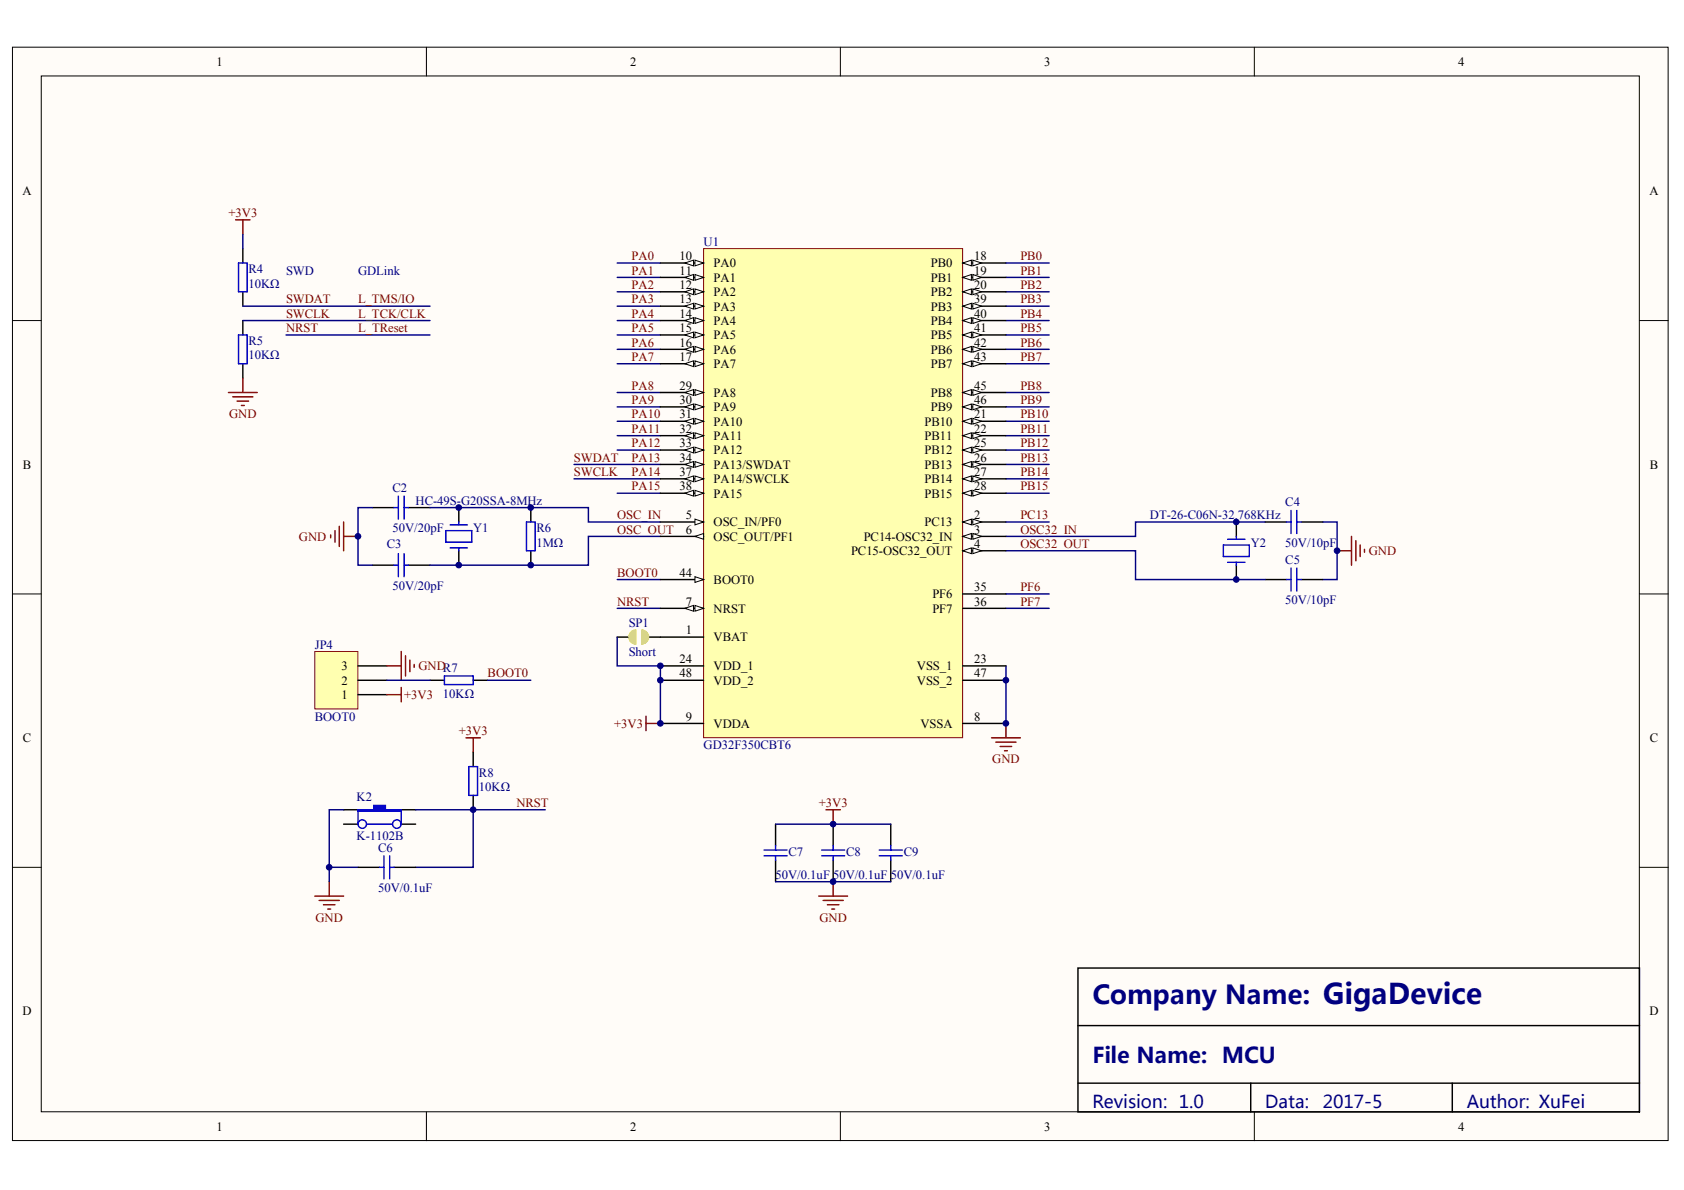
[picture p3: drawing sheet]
<svg xmlns="http://www.w3.org/2000/svg" width="297mm" height="210mm" viewBox="0 0 297 210" stroke-linecap="round" stroke-linejoin="round" font-family="sans-serif">
<defs><g id="words">
<text font-size="4.6" fill="#000080" x="192.7" y="177.1">Company Name: GigaDevice</text>
<text font-size="3.8" fill="#000080" x="192.7" y="187.5">File Name: MCU</text>
<g font-size="3.1" fill="#000080">
<text x="192.7" y="195.4">Revision: 1.0</text>
<text x="223.2" y="195.4">Data:</text>
<text x="233.3" y="195.4">2017-5</text>
<text x="258.7" y="195.4">Author: XuFei</text>
</g>
<g font-size="2.2">
<text x="38.2" y="11.6">1</text>
<text x="111.2" y="11.6">2</text>
<text x="184.2" y="11.6">3</text>
<text x="257.2" y="11.6">4</text>
<text x="4" y="34.4">A</text>
<text x="290.9" y="34.4">A</text>
<text x="119.8" y="45.9">10</text>
<text x="125.9" y="47.2">PA0</text>
<text x="164.2" y="47.2">PB0</text>
<text x="171.9" y="45.9">18</text>
<text x="119.8" y="48.4">11</text>
<text x="119.8" y="51">12</text>
<text x="119.8" y="53.5">13</text>
<text x="125.9" y="49.7">PA1</text>
<text x="125.9" y="52.2">PA2</text>
<text x="164.2" y="49.7">PB1</text>
<text x="164.2" y="52.2">PB2</text>
<text x="171.9" y="48.4">19</text>
<text x="171.9" y="51">20</text>
<text x="171.9" y="53.5">39</text>
<text x="119.8" y="56">14</text>
<text x="119.8" y="58.6">15</text>
<text x="125.9" y="54.8">PA3</text>
<text x="125.9" y="57.3">PA4</text>
<text x="125.9" y="59.9">PA5</text>
<text x="164.2" y="54.8">PB3</text>
<text x="164.2" y="57.3">PB4</text>
<text x="164.2" y="59.9">PB5</text>
<text x="171.9" y="56">40</text>
<text x="171.9" y="58.6">41</text>
<text x="119.8" y="61.1">16</text>
<text x="119.8" y="63.7">17</text>
<text x="125.9" y="62.4">PA6</text>
<text x="125.9" y="64.9">PA7</text>
<text x="164.2" y="62.4">PB6</text>
<text x="164.2" y="64.9">PB7</text>
<text x="171.9" y="61.1">42</text>
<text x="171.9" y="63.7">43</text>
<text x="119.8" y="68.7">29</text>
<text x="119.8" y="71.3">30</text>
<text x="125.9" y="70">PA8</text>
<text x="164.2" y="70">PB8</text>
<text x="171.9" y="68.7">45</text>
<text x="171.9" y="71.3">46</text>
<text x="119.8" y="73.8">31</text>
<text x="119.8" y="76.4">32</text>
<text x="125.9" y="72.5">PA9</text>
<text x="125.9" y="75.1">PA10</text>
<text x="125.9" y="77.6">PA11</text>
<text x="163.1" y="75.1">PB10</text>
<text x="163.1" y="77.6">PB11</text>
<text x="164.2" y="72.5">PB9</text>
<text x="171.9" y="73.8">21</text>
<text x="171.9" y="76.4">22</text>
<text x="4" y="82.6">B</text>
<text x="119.8" y="78.9">33</text>
<text x="119.8" y="81.4">34</text>
<text x="119.8" y="84">37</text>
<text x="125.9" y="80.2">PA12</text>
<text x="125.9" y="82.7">PA13/SWDAT</text>
<text x="163.1" y="80.2">PB12</text>
<text x="163.1" y="82.7">PB13</text>
<text x="171.9" y="78.9">25</text>
<text x="171.9" y="81.4">26</text>
<text x="171.9" y="84">27</text>
<text x="291" y="82.6">B</text>
<text x="119.8" y="86.5">38</text>
<text x="125.9" y="85.2">PA14/SWCLK</text>
<text x="125.9" y="87.8">PA15</text>
<text x="163.1" y="85.2">PB14</text>
<text x="163.1" y="87.8">PB15</text>
<text x="171.9" y="86.5">28</text>
<text x="121" y="91.6">5</text>
<text x="121" y="94.1">6</text>
<text x="125.9" y="92.8">OSC_IN/PF0</text>
<text x="125.9" y="95.4">OSC_OUT/PF1</text>
<text x="152.3" y="95.4">PC14-OSC32_IN</text>
<text x="163.1" y="92.8">PC13</text>
<text x="171.9" y="91.6">2</text>
<text x="171.9" y="94.1">3</text>
<text x="119.8" y="101.7">44</text>
<text x="150.1" y="97.9">PC15-OSC32_OUT</text>
<text x="171.9" y="96.7">4</text>
<text x="121" y="106.8">7</text>
<text x="125.9" y="103">BOOT0</text>
<text x="164.5" y="105.5">PF6</text>
<text x="171.9" y="106.8">36</text>
<text x="171.9" y="104.3">35</text>
<text x="121" y="111.9">1</text>
<text x="125.9" y="108.1">NRST</text>
<text x="125.9" y="113.2">VBAT</text>
<text x="164.5" y="108.1">PF7</text>
<text x="60.3" y="118.2">3</text>
<text x="119.8" y="117">24</text>
<text x="119.8" y="119.5">48</text>
<text x="125.9" y="118.2">VDD_1</text>
<text x="161.7" y="118.2">VSS_1</text>
<text x="171.9" y="117">23</text>
<text x="171.9" y="119.5">47</text>
<text x="60.3" y="123.3">1</text>
<text x="60.3" y="120.8">2</text>
<text x="125.9" y="120.8">VDD_2</text>
<text x="161.7" y="120.8">VSS_2</text>
<text x="4" y="130.9">C</text>
<text x="121" y="127.1">9</text>
<text x="125.9" y="128.4">VDDA</text>
<text x="162.4" y="128.4">VSSA</text>
<text x="171.9" y="127.1">8</text>
<text x="291" y="130.9">C</text>
<text x="4" y="179.1">D</text>
<text x="290.9" y="179.1">D</text>
<text x="38.2" y="199.4">1</text>
<text x="111.2" y="199.4">2</text>
<text x="184.2" y="199.4">3</text>
<text x="257.2" y="199.4">4</text>
</g>
<g font-size="2.2" fill="#800000">
<text x="40.3" y="38.3">+3V3</text>
<text x="111.4" y="45.9">PA0</text>
<text x="180" y="45.9">PB0</text>
<text x="50.5" y="53.5">SWDAT</text>
<text x="63.2" y="53.5">L_TMS/IO</text>
<text x="111.4" y="48.4">PA1</text>
<text x="111.4" y="53.5">PA3</text>
<text x="111.4" y="51">PA2</text>
<text x="180" y="48.4">PB1</text>
<text x="180" y="51">PB2</text>
<text x="180" y="53.5">PB3</text>
<text x="50.5" y="56">SWCLK</text>
<text x="50.5" y="58.6">NRST</text>
<text x="63.2" y="56">L_TCK/CLK</text>
<text x="63.2" y="58.6">L_TReset</text>
<text x="111.4" y="56">PA4</text>
<text x="111.4" y="58.6">PA5</text>
<text x="180" y="58.6">PB5</text>
<text x="180" y="56">PB4</text>
<text x="111.4" y="61.1">PA6</text>
<text x="111.4" y="63.7">PA7</text>
<text x="180" y="61.1">PB6</text>
<text x="180" y="63.7">PB7</text>
<text x="111.4" y="71.3">PA9</text>
<text x="111.4" y="68.7">PA8</text>
<text x="180" y="68.7">PB8</text>
<text x="180" y="71.3">PB9</text>
<text x="40.4" y="73.8">GND</text>
<text x="111.4" y="76.4">PA11</text>
<text x="111.4" y="73.8">PA10</text>
<text x="180" y="73.8">PB10</text>
<text x="180" y="76.4">PB11</text>
<text x="101.2" y="84">SWCLK</text>
<text x="101.2" y="81.4">SWDAT</text>
<text x="111.4" y="78.9">PA12</text>
<text x="111.4" y="81.4">PA13</text>
<text x="111.4" y="84">PA14</text>
<text x="180" y="78.9">PB12</text>
<text x="180" y="81.4">PB13</text>
<text x="180" y="84">PB14</text>
<text x="111.4" y="86.5">PA15</text>
<text x="180" y="86.5">PB15</text>
<text x="52.7" y="95.4">GND</text>
<text x="108.9" y="91.6">OSC_IN</text>
<text x="108.9" y="94.1">OSC_OUT</text>
<text x="180" y="91.6">PC13</text>
<text x="180" y="94.1">OSC32_IN</text>
<text x="108.9" y="101.7">BOOT0</text>
<text x="180" y="96.7">OSC32_OUT</text>
<text x="241.4" y="97.9">GND</text>
<text x="108.9" y="106.8">NRST</text>
<text x="180" y="104.3">PF6</text>
<text x="180" y="106.8">PF7</text>
<text x="73.8" y="118.2">GNDR7</text>
<text x="86" y="119.5">BOOT0</text>
<text x="71.3" y="123.3">+3V3</text>
<text x="80.9" y="129.6">+3V3</text>
<text x="108.3" y="128.4">+3V3</text>
<text x="175" y="134.7">GND</text>
<text x="91.1" y="142.3">NRST</text>
<text x="144.4" y="142.3">+3V3</text>
<text x="55.7" y="162.6">GND</text>
<text x="144.5" y="162.6">GND</text>
</g>
<g font-size="2.2" fill="#000080">
<text x="124.1" y="43.4">U1</text>
<text x="43.8" y="48.2">R4</text>
<text x="43.8" y="50.7">10KΩ</text>
<text x="50.5" y="48.4">SWD</text>
<text x="63.2" y="48.4">GDLink</text>
<text x="43.8" y="60.9">R5</text>
<text x="43.8" y="63.4">10KΩ</text>
<text x="69.2" y="86.8">C2</text>
<text x="73.3" y="89">HC-49S-G20SSA-8MHz</text>
<text x="226.7" y="89.3">C4</text>
<text x="69.2" y="93.9">50V/20pF</text>
<text x="83.5" y="93.9">Y1</text>
<text x="94.6" y="93.9">R6</text>
<text x="202.8" y="91.6">DT-26-C06N-32.768KHz</text>
<text x="68.2" y="96.7">C3</text>
<text x="94.6" y="96.4">1MΩ</text>
<text x="220.6" y="96.4">Y2</text>
<text x="226.7" y="96.4">50V/10pF</text>
<text x="226.7" y="99.4">C5</text>
<text x="69.2" y="104">50V/20pF</text>
<text x="226.7" y="106.6">50V/10pF</text>
<text x="110.9" y="110.6">SP1</text>
<text x="55.5" y="114.4">JP4</text>
<text x="110.9" y="115.7">Short</text>
<text x="78.1" y="123">10KΩ</text>
<text x="55.5" y="127.1">BOOT0</text>
<text x="84.5" y="137">R8</text>
<text x="124.1" y="132.2">GD32F350CBT6</text>
<text x="62.9" y="141.3">K2</text>
<text x="84.5" y="139.5">10KΩ</text>
<text x="62.9" y="148.2">K-1102B</text>
<text x="66.7" y="150.2">C6</text>
<text x="136.8" y="155">50V/0.1uF 50V/0.1uF</text>
<text x="139.1" y="151">C7</text>
<text x="149.2" y="151">C8</text>
<text x="157.1" y="155">50V/0.1uF</text>
<text x="159.4" y="151">C9</text>
<text x="66.7" y="157.3">50V/0.1uF</text>
</g>
</g></defs>
<g fill="#fffcf8" stroke="#000" stroke-width=".18">
<path d="M2.2 8.3h292v192.9h-292z"/>
<path d="M7.3 13.4h281.9v182.7h-281.9z"/>
</g>
<path d="M75.2 8.3v5.1M148.2 8.3v5.1M221.2 8.3v5.1M2.2 56.5h5.1M289.2 56.5h5.1M2.2 104.8h5.1M289.2 104.8h5.1M2.2 153h5.1M289.2 153h5.1M75.2 196.1v5.1M148.2 196.1v5.1M221.2 196.1v5.1" fill="none" stroke="#000" stroke-width=".18"/>
<g fill="none" stroke="#000" stroke-width=".25">
<path d="M65.7 89.5h3.8M65.7 99.7h3.8M72 89.5h3.8M72 99.7h3.8M80.9 89.5v2.6M80.9 97.2v2.5M75.8 120h2.6M83.5 120h2.5M83.5 132.7v2.5M60.6 142.8h2.6M60.6 145.4h2.6M63.2 153h3.8"/>
<path d="M69.5 153h3.8M70.8 142.8h2.5M70.8 145.4h2.5M83.5 140.3v2.5M190.1 170.8h99.1v25.3h-99.1zM190.1 180.9h99.1M190.1 191.1h99.1M220.6 191.1v5M256.2 191.1v5"/>
</g>
<g fill="none" stroke="#000080" stroke-width=".25">
<path d="M108.9 46.4h7.6M108.9 48.9h7.6M108.9 51.5h7.6M108.9 54h7.6M108.9 56.5h7.6M108.9 59.1h7.6M177.4 46.4h7.7M177.4 48.9h7.7M177.4 59.1h7.7M108.9 61.6h7.6M108.9 64.2h7.6M108.9 69.2h7.6"/>
<path d="M108.9 71.8h7.6M108.9 74.3h7.6M108.9 76.8h7.6M108.9 79.4h7.6M177.4 61.6h7.7M177.4 64.2h7.7M177.4 69.2h7.7M177.4 71.8h7.7M177.4 74.3h7.7M177.4 76.8h7.7M177.4 79.4h7.7M65.7 89.5h-2.5v10.2h2.5"/>
<path d="M177.4 81.9h7.7M177.4 92.1h7.7M108.9 102.2h7.6M108.9 107.3h7.6M58.1 153h5.1M60.6 142.8h-2.5v12.7M73.3 142.8h22.9M83.5 142.8v10.2h-10.2"/>
</g>
<g fill="none" stroke="#00f" stroke-width=".25">
<path d="M69.5 89.5h.8M69.5 99.7h.8M70.3 87.5v4.1M70.3 97.7v4M71.3 89.5h.7M71.3 87.5v4.1M71.3 97.7v4M71.3 99.7h.7M78.6 93.6h4.6v2h-4.6zM79.4 92.6h3.1M79.4 96.6h3.1M80.9 92.1v.5"/>
<path d="M80.9 96.6v.6M78.4 119.2h5.1v1.6h-5.1zM82.7 135.2h1.5v5.1h-1.5zM63.2 142.8v2.6M64.7 145.4h4.5M67 153h.7M67.7 151v4M68.7 153h.8M68.7 151v4M70.8 142.8v2.6"/>
<circle cx="63.9" cy="145.4" r=".75"/>
<circle cx="70" cy="145.4" r=".75"/>
</g>
<path d="M58.3 94.4v.5M59.1 93.6v2M59.8 92.8v3.6M60.6 92.1v5.1M60.6 94.6h2.6M82.2 130.1h2.5M83.5 130.1v2.6M55.5 158.1h5.1M56.3 158.8h3.5M57.1 159.6h2M58.1 155.5v2.6M57.8 160.3h.5" fill="none" stroke="#800000" stroke-width=".25"/>
<path d="M63.2 142.8h2.7v-.7h2.1v.7h2.8v.3h-7.6z" fill-rule="evenodd" fill="#00f" stroke="#00f" stroke-width=".25"/>
<path d="M55.5 114.9h7.6v10.1h-7.6z" fill="#ffffb0" stroke="#800000" stroke-width=".18"/>
<g fill="none" stroke="#000" stroke-width=".25">
<path d="M42.8 43.9v2.5M42.8 51.5v2.5M42.8 56.5v2.6M42.8 64.2v2.5M93.6 89.5v2.6M93.6 97.2v2.5M218.1 92.1v2.5M218.1 99.7v2.5M223.2 92.1h3.8M229.5 92.1h3.8M63.2 120h5M63.2 117.5h5"/>
<path d="M108.9 112.4h2.5M113.9 112.4h2.6M223.2 102.2h3.8M229.5 102.2h3.8M63.2 122.5h5M136.8 145.4v3.8M136.8 151.7v3.8M147 145.4v3.8M147 151.7v3.8M157.1 145.4v3.8M157.1 151.7v3.8"/>
</g>
<g fill="none" stroke="#800000" stroke-width=".25">
<path d="M235.9 97.2h2.5M238.4 94.6v5.1M239.2 95.4v3.5M239.9 96.1v2.1M240.7 96.9v.5M68.2 117.5h2.6M70.8 114.9v5.1M71.5 115.7v3.5M72.3 116.4v2.1M73.1 117.2v.5M68.2 122.5h2.6M70.8 121.3v2.5"/>
<path d="M113.9 126.3v2.6M113.9 127.6h2.6M174.9 130.1h5.1M175.7 130.9h3.5M176.4 131.7h2.1M177.2 132.4h.5M177.4 127.6v2.5M144.4 158.1h5.1M145.2 158.8h3.5M145.7 142.8h2.5M145.9 159.6h2.1M147 142.8v2.6"/>
<path d="M147 155.5v2.6M146.7 160.3h.5"/>
</g>
<g fill="none" stroke="#000080" stroke-width=".25">
<path d="M177.4 51.5h7.7M177.4 54h7.7M177.4 56.5h7.7M75.8 89.5h28v2.6h12.7M101.2 84.5h15.3M101.2 81.9h15.3M108.9 87h7.6M116.5 94.6h-12.7v5.1h-28M177.4 97.2h22.9v5h22.9M177.4 84.5h7.7M177.4 87h7.7M223.2 92.1h-22.9v2.5h-22.9"/>
<path d="M233.3 92.1h2.6v10.1h-2.6M68.2 120h7.6M86 120h7.6M177.4 104.8h7.7M177.4 107.3h7.7M136.8 155.5h20.3M136.8 145.4h20.3"/>
</g>
<g fill="none" stroke="#00f" stroke-width=".25">
<path d="M42.1 59.1h1.5v5.1h-1.5zM42.1 46.4h1.5v5.1h-1.5zM92.9 92.1h1.5v5.1h-1.5zM215.8 96.1h4.6v2.1h-4.6zM216.6 95.1h3M216.6 99.2h3M218.1 94.6v.5M218.1 99.2v.5M227 92.1h.7M227.7 90v4.1M228.7 92.1h.8M228.7 90v4.1"/>
<path d="M227 102.2h.7M227.7 100.2v4.1M228.7 100.2v4.1M228.7 102.2h.8M134.8 149.9h4M134.8 151h4M136.8 149.2v.7M136.8 151v.7M144.9 149.9h4.1M144.9 151h4.1M147 149.2v.7M147 151v.7"/>
<path d="M155.1 149.9h4.1M155.1 151h4.1M157.1 149.2v.7M157.1 151v.7"/>
</g>
<g fill="#ffc51a" stroke="#ffd900" stroke-width=".18">
<path d="M113.2 111.1v2.5a1.26 1.26 0 0 0 1.2-1.2 1.26 1.26 0 0 0-1.2-1.3zM113.2 112.4v1.2z" fill-rule="evenodd"/>
<path d="M111.1 111.6a1.26 1.26 0 0 0-.1 1.3 1.26 1.26 0 0 0 1.2 .7v-2.5l-.4 .1zM112.2 111.1v1.3z" fill-rule="evenodd"/>
</g>
<path d="M42.8 41.3v2.6M42.8 54h33M42.8 56.5h33M50.5 59.1h25.3M108.9 112.4v5.1h7.6v10.1M177.4 117.5v10.1" fill="none" stroke="#000080" stroke-width=".25"/>
<path d="M41.6 38.8h2.5M42.8 38.8v2.5M40.3 69.2h5.1M41.1 70h3.5M41.8 70.8h2M42.6 71.5h.5M42.8 66.7v2.5" fill="none" stroke="#800000" stroke-width=".25"/>
<path d="M124.1 43.9h45.7v86.2h-45.7z" fill="#ffffb0" stroke="#800000" stroke-width=".18"/>
<path d="M116.5 102.2h7.6" fill="none" stroke="#000" stroke-width=".25"/>
<path d="M122.6 101.7l1.5 .5-1.5 .5z" fill="#fffcf8" stroke="#000" stroke-width=".18"/>
<path d="M116.5 107.3h7.6" fill="none" stroke="#000" stroke-width=".25"/>
<g fill="#fffcf8" stroke="#000" stroke-width=".18">
<path d="M122.6 106.8l1.5 .5-1.5 .5z"/>
<path d="M120.8 107.3l1.5-.5v1z"/>
</g>
<path d="M116.5 92.1h7.6" fill="none" stroke="#000" stroke-width=".25"/>
<path d="M122.6 91.6l1.5 .5-1.5 .5z" fill="#fffcf8" stroke="#000" stroke-width=".18"/>
<path d="M116.5 94.6h7.6" fill="none" stroke="#000" stroke-width=".25"/>
<path d="M122.6 94.6l1.5-.5v1z" fill="#fffcf8" stroke="#000" stroke-width=".18"/>
<path d="M116.5 46.4h7.6" fill="none" stroke="#000" stroke-width=".25"/>
<g fill="#fffcf8" stroke="#000" stroke-width=".18">
<path d="M122.6 45.9l1.5 .5-1.5 .5z"/>
<path d="M120.8 46.4l1.5-.5v1z"/>
</g>
<path d="M116.5 48.9h7.6" fill="none" stroke="#000" stroke-width=".25"/>
<g fill="#fffcf8" stroke="#000" stroke-width=".18">
<path d="M122.6 48.4l1.5 .5-1.5 .5z"/>
<path d="M120.8 48.9l1.5-.5v1z"/>
</g>
<path d="M116.5 51.5h7.6" fill="none" stroke="#000" stroke-width=".25"/>
<g fill="#fffcf8" stroke="#000" stroke-width=".18">
<path d="M122.6 51l1.5 .5-1.5 .5z"/>
<path d="M120.8 51.5l1.5-.5v1z"/>
</g>
<path d="M116.5 54h7.6" fill="none" stroke="#000" stroke-width=".25"/>
<g fill="#fffcf8" stroke="#000" stroke-width=".18">
<path d="M122.6 53.5l1.5 .5-1.5 .5z"/>
<path d="M120.8 54l1.5-.5v1z"/>
</g>
<path d="M116.5 56.5h7.6" fill="none" stroke="#000" stroke-width=".25"/>
<g fill="#fffcf8" stroke="#000" stroke-width=".18">
<path d="M122.6 56l1.5 .5-1.5 .6z"/>
<path d="M120.8 56.5l1.5-.5v1.1z"/>
</g>
<path d="M116.5 59.1h7.6" fill="none" stroke="#000" stroke-width=".25"/>
<g fill="#fffcf8" stroke="#000" stroke-width=".18">
<path d="M122.6 58.6l1.5 .5-1.5 .5z"/>
<path d="M120.8 59.1l1.5-.5v1z"/>
</g>
<path d="M116.5 61.6h7.6" fill="none" stroke="#000" stroke-width=".25"/>
<g fill="#fffcf8" stroke="#000" stroke-width=".18">
<path d="M122.6 61.1l1.5 .5-1.5 .5z"/>
<path d="M120.8 61.6l1.5-.5v1z"/>
</g>
<path d="M116.5 64.2h7.6" fill="none" stroke="#000" stroke-width=".25"/>
<g fill="#fffcf8" stroke="#000" stroke-width=".18">
<path d="M122.6 63.7l1.5 .5-1.5 .5z"/>
<path d="M120.8 64.2l1.5-.5v1z"/>
</g>
<path d="M116.5 69.2h7.6" fill="none" stroke="#000" stroke-width=".25"/>
<g fill="#fffcf8" stroke="#000" stroke-width=".18">
<path d="M122.6 68.7l1.5 .5-1.5 .5z"/>
<path d="M120.8 69.2l1.5-.5v1z"/>
</g>
<path d="M116.5 71.8h7.6" fill="none" stroke="#000" stroke-width=".25"/>
<g fill="#fffcf8" stroke="#000" stroke-width=".18">
<path d="M122.6 71.3l1.5 .5-1.5 .5z"/>
<path d="M120.8 71.8l1.5-.5v1z"/>
</g>
<path d="M116.5 74.3h7.6" fill="none" stroke="#000" stroke-width=".25"/>
<g fill="#fffcf8" stroke="#000" stroke-width=".18">
<path d="M122.6 73.8l1.5 .5-1.5 .5z"/>
<path d="M120.8 74.3l1.5-.5v1z"/>
</g>
<path d="M116.5 76.8h7.6" fill="none" stroke="#000" stroke-width=".25"/>
<g fill="#fffcf8" stroke="#000" stroke-width=".18">
<path d="M122.6 76.3l1.5 .5-1.5 .6z"/>
<path d="M120.8 76.8l1.5-.5v1.1z"/>
</g>
<path d="M116.5 79.4h7.6" fill="none" stroke="#000" stroke-width=".25"/>
<g fill="#fffcf8" stroke="#000" stroke-width=".18">
<path d="M122.6 78.9l1.5 .5-1.5 .5z"/>
<path d="M120.8 79.4l1.5-.5v1z"/>
</g>
<path d="M116.5 81.9h7.6" fill="none" stroke="#000" stroke-width=".25"/>
<g fill="#fffcf8" stroke="#000" stroke-width=".18">
<path d="M122.6 81.4l1.5 .5-1.5 .5z"/>
<path d="M120.8 81.9l1.5-.5v1z"/>
</g>
<path d="M116.5 84.5h7.6" fill="none" stroke="#000" stroke-width=".25"/>
<g fill="#fffcf8" stroke="#000" stroke-width=".18">
<path d="M122.6 84l1.5 .5-1.5 .5z"/>
<path d="M120.8 84.5l1.5-.5v1z"/>
</g>
<path d="M116.5 87h7.6" fill="none" stroke="#000" stroke-width=".25"/>
<g fill="#fffcf8" stroke="#000" stroke-width=".18">
<path d="M122.6 86.5l1.5 .5-1.5 .5z"/>
<path d="M120.8 87l1.5-.5v1z"/>
</g>
<path d="M169.8 46.4h7.6" fill="none" stroke="#000" stroke-width=".25"/>
<g fill="#fffcf8" stroke="#000" stroke-width=".18">
<path d="M169.8 46.4l1.5-.5v1z"/>
<path d="M171.6 45.9l1.5 .5-1.5 .5z"/>
</g>
<path d="M169.8 48.9h7.6" fill="none" stroke="#000" stroke-width=".25"/>
<g fill="#fffcf8" stroke="#000" stroke-width=".18">
<path d="M169.8 48.9l1.5-.5v1z"/>
<path d="M171.6 48.4l1.5 .5-1.5 .5z"/>
</g>
<path d="M169.8 51.5h7.6" fill="none" stroke="#000" stroke-width=".25"/>
<g fill="#fffcf8" stroke="#000" stroke-width=".18">
<path d="M169.8 51.5l1.5-.5v1z"/>
<path d="M171.6 51l1.5 .5-1.5 .5z"/>
</g>
<path d="M169.8 54h7.6" fill="none" stroke="#000" stroke-width=".25"/>
<g fill="#fffcf8" stroke="#000" stroke-width=".18">
<path d="M169.8 54l1.5-.5v1z"/>
<path d="M171.6 53.5l1.5 .5-1.5 .5z"/>
</g>
<path d="M169.8 56.5h7.6" fill="none" stroke="#000" stroke-width=".25"/>
<g fill="#fffcf8" stroke="#000" stroke-width=".18">
<path d="M169.8 56.5l1.5-.5v1.1z"/>
<path d="M171.6 56l1.5 .5-1.5 .6z"/>
</g>
<path d="M169.8 59.1h7.6" fill="none" stroke="#000" stroke-width=".25"/>
<g fill="#fffcf8" stroke="#000" stroke-width=".18">
<path d="M169.8 59.1l1.5-.5v1z"/>
<path d="M171.6 58.6l1.5 .5-1.5 .5z"/>
</g>
<path d="M169.8 61.6h7.6" fill="none" stroke="#000" stroke-width=".25"/>
<g fill="#fffcf8" stroke="#000" stroke-width=".18">
<path d="M169.8 61.6l1.5-.5v1z"/>
<path d="M171.6 61.1l1.5 .5-1.5 .5z"/>
</g>
<path d="M169.8 64.2h7.6" fill="none" stroke="#000" stroke-width=".25"/>
<g fill="#fffcf8" stroke="#000" stroke-width=".18">
<path d="M169.8 64.2l1.5-.5v1z"/>
<path d="M171.6 63.7l1.5 .5-1.5 .5z"/>
</g>
<path d="M169.8 69.2h7.6" fill="none" stroke="#000" stroke-width=".25"/>
<g fill="#fffcf8" stroke="#000" stroke-width=".18">
<path d="M169.8 69.2l1.5-.5v1z"/>
<path d="M171.6 68.7l1.5 .5-1.5 .5z"/>
</g>
<path d="M169.8 71.8h7.6" fill="none" stroke="#000" stroke-width=".25"/>
<g fill="#fffcf8" stroke="#000" stroke-width=".18">
<path d="M169.8 71.8l1.5-.5v1z"/>
<path d="M171.6 71.3l1.5 .5-1.5 .5z"/>
</g>
<path d="M169.8 74.3h7.6" fill="none" stroke="#000" stroke-width=".25"/>
<g fill="#fffcf8" stroke="#000" stroke-width=".18">
<path d="M169.8 74.3l1.5-.5v1z"/>
<path d="M171.6 73.8l1.5 .5-1.5 .5z"/>
</g>
<path d="M169.8 76.8h7.6" fill="none" stroke="#000" stroke-width=".25"/>
<g fill="#fffcf8" stroke="#000" stroke-width=".18">
<path d="M169.8 76.8l1.5-.5v1.1z"/>
<path d="M171.6 76.3l1.5 .5-1.5 .6z"/>
</g>
<path d="M169.8 79.4h7.6" fill="none" stroke="#000" stroke-width=".25"/>
<g fill="#fffcf8" stroke="#000" stroke-width=".18">
<path d="M169.8 79.4l1.5-.5v1z"/>
<path d="M171.6 78.9l1.5 .5-1.5 .5z"/>
</g>
<path d="M169.8 81.9h7.6" fill="none" stroke="#000" stroke-width=".25"/>
<g fill="#fffcf8" stroke="#000" stroke-width=".18">
<path d="M169.8 81.9l1.5-.5v1z"/>
<path d="M171.6 81.4l1.5 .5-1.5 .5z"/>
</g>
<path d="M169.8 84.5h7.6" fill="none" stroke="#000" stroke-width=".25"/>
<g fill="#fffcf8" stroke="#000" stroke-width=".18">
<path d="M169.8 84.5l1.5-.5v1z"/>
<path d="M171.6 84l1.5 .5-1.5 .5z"/>
</g>
<path d="M169.8 87h7.6" fill="none" stroke="#000" stroke-width=".25"/>
<g fill="#fffcf8" stroke="#000" stroke-width=".18">
<path d="M169.8 87l1.5-.5v1z"/>
<path d="M171.6 86.5l1.5 .5-1.5 .5z"/>
</g>
<path d="M169.8 92.1h7.6" fill="none" stroke="#000" stroke-width=".25"/>
<g fill="#fffcf8" stroke="#000" stroke-width=".18">
<path d="M169.8 92.1l1.5-.5v1z"/>
<path d="M171.6 91.6l1.5 .5-1.5 .5z"/>
</g>
<path d="M169.8 94.6h7.6" fill="none" stroke="#000" stroke-width=".25"/>
<g fill="#fffcf8" stroke="#000" stroke-width=".18">
<path d="M169.8 94.6l1.5-.5v1z"/>
<path d="M171.6 94.1l1.5 .5-1.5 .5z"/>
</g>
<path d="M169.8 97.2h7.6" fill="none" stroke="#000" stroke-width=".25"/>
<g fill="#fffcf8" stroke="#000" stroke-width=".18">
<path d="M169.8 97.2l1.5-.6v1.1z"/>
<path d="M171.6 96.6l1.5 .6-1.5 .5z"/>
</g>
<path d="M116.5 112.4h7.6M116.5 117.5h7.6M116.5 120h7.6M169.8 117.5h7.6M169.8 107.3h7.6M169.8 120h7.6M169.8 104.8h7.6M116.5 127.6h7.6M169.8 127.6h7.6" fill="none" stroke="#000" stroke-width=".25"/>
<g fill="#000080" stroke="#000080" stroke-width=".18">
<circle cx="58.1" cy="153" r=".5"/>
<circle cx="63.1" cy="94.6" r=".5"/>
<circle cx="80.9" cy="99.7" r=".5"/>
<circle cx="80.9" cy="89.5" r=".5"/>
<circle cx="83.5" cy="142.8" r=".5"/>
<circle cx="93.6" cy="99.7" r=".5"/>
<circle cx="93.6" cy="89.5" r=".5"/>
<circle cx="116.5" cy="127.6" r=".5"/>
<circle cx="116.5" cy="120" r=".5"/>
<circle cx="116.5" cy="117.4" r=".5"/>
<circle cx="146.9" cy="155.5" r=".5"/>
<circle cx="146.9" cy="145.4" r=".5"/>
<circle cx="177.4" cy="127.6" r=".5"/>
<circle cx="177.4" cy="120" r=".5"/>
<circle cx="218.1" cy="102.2" r=".5"/>
<circle cx="218.1" cy="92.1" r=".5"/>
<circle cx="235.8" cy="97.1" r=".5"/>
</g>
<use href="#words"/>
</svg>
